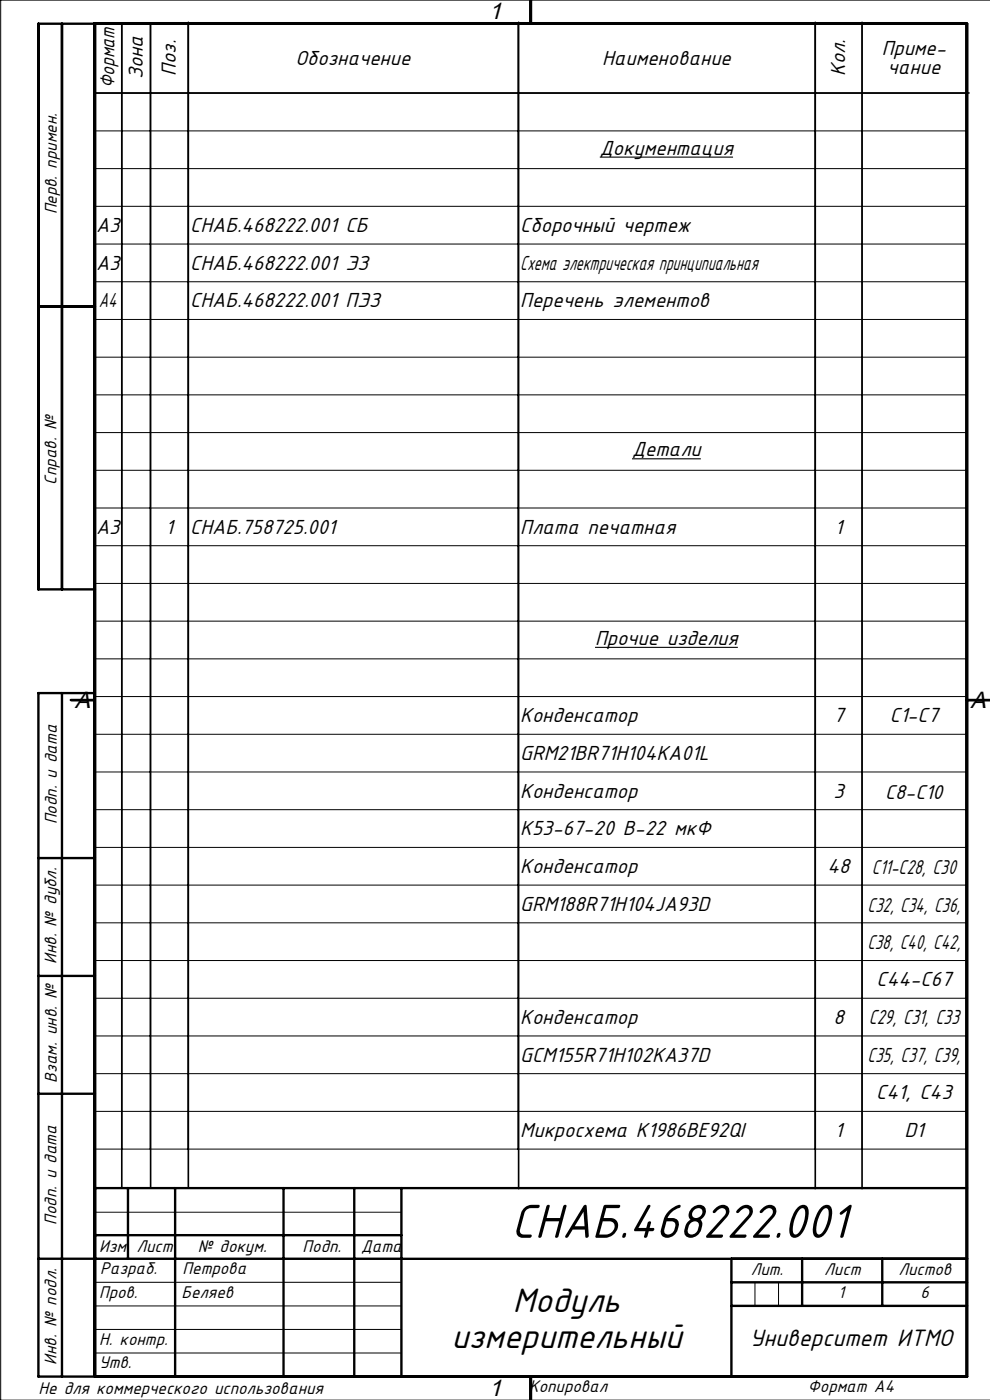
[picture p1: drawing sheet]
<svg xmlns="http://www.w3.org/2000/svg" width="210mm" height="297mm" viewBox="0 0 210 297" stroke-linecap="round" stroke-linejoin="round" font-family="sans-serif">
<defs><g id="words">
<text font-size="11.2" x="108.4" y="262.6">СНАБ.468222.001</text>
<g font-size="8">
<text x="108.8" y="278.4">Модуль</text>
<text x="95.7" y="285.9">измерительный</text>
</g>
<text font-size="5.6" x="159.1" y="285.6">Университет ИТМО</text>
<g font-size="5">
<text x="103.7" y="4.1">1</text>
<text x="15.9" y="150.1">A</text>
<text x="205.9" y="150.1">A</text>
<text x="103.7" y="296.1">1</text>
</g>
<g font-size="4.8">
<text x="187" y="11.6">Приме-</text>
<text x="30.3" y="16.9" transform="rotate(-90 30.3 16.9)">Зона</text>
<text x="37.3" y="16.1" transform="rotate(-90 37.3 16.1)">Поз.</text>
<text x="62.7" y="13.7">Обозначение</text>
<text x="127.7" y="13.7">Наименование</text>
<text x="179.3" y="16.2" transform="rotate(-90 179.3 16.2)">Кол.</text>
<text x="188.3" y="15.8">чание</text>
<text x="24.3" y="18.7" transform="rotate(-90 24.3 18.7)">Формат</text>
<text x="127.2" y="32.8">Документация</text>
<text x="20.4" y="49.2">А3</text>
<text x="40.4" y="49.2">СНАБ.468222.001 СБ</text>
<text x="110.4" y="49.2">Сборочный чертеж</text>
<text x="20.4" y="57.2">А3</text>
<text x="40.4" y="57.2">СНАБ.468222.001 ЭЗ</text>
<text x="110.4" y="57.2">Схема электрическая принципиальная</text>
<text x="21" y="65.2">А4</text>
<text x="40.4" y="65.2">СНАБ.468222.001 ПЭЗ</text>
<text x="110.4" y="65.2">Перечень элементов</text>
<text x="134.1" y="96.8">Детали</text>
<text x="20.4" y="113.2">А3</text>
<text x="35.1" y="113.2">1</text>
<text x="40.4" y="113.2">СНАБ.758725.001</text>
<text x="110.4" y="113.2">Плата печатная</text>
<text x="177.1" y="113.2">1</text>
<text x="126.2" y="136.8">Прочие изделия</text>
<text x="110.4" y="153.2">Конденсатор</text>
<text x="176.8" y="153.2">7</text>
<text x="188.7" y="153.2">C1-C7</text>
<text x="110.4" y="161.2">GRM21BR71H104KA01L</text>
<text x="110.4" y="169.2">Конденсатор</text>
<text x="176.8" y="169.2">3</text>
<text x="110.4" y="177.2">К53-67-20 В-22 мкФ</text>
<text x="110.4" y="185.2">Конденсатор</text>
<text x="175.5" y="185.2">48</text>
<text x="110.4" y="193.2">GRM188R71H104JA93D</text>
<text x="185.9" y="209.2">С44-С67</text>
<text x="110.4" y="217.2">Конденсатор</text>
<text x="176.8" y="217.2">8</text>
<text x="184.3" y="217.2">C29, C31, C33</text>
<text x="110.4" y="225.2">GCM155R71H102KA37D</text>
<text x="184" y="225.2">C35, C37, C39,</text>
<text x="185.9" y="233.2">C41, C43</text>
<text x="110.4" y="241.2">Микросхема К1986ВЕ92QI</text>
<text x="177.1" y="241.2">1</text>
<text x="191.8" y="241.2">D1</text>
</g>
<g font-size="4.7">
<text x="187.7" y="169.4">С8-С10</text>
<text x="185" y="185.4">С11-С28, C30</text>
<text x="184" y="193.4">C32, C34, C36,</text>
<text x="184" y="201.4">C38, C40, C42,</text>
</g>
<g font-size="4">
<text x="12" y="45.5" transform="rotate(-90 12 45.5)">Перв. примен.</text>
<text x="12" y="102.8" transform="rotate(-90 12 102.8)">Справ. №</text>
<text x="12" y="174.9" transform="rotate(-90 12 174.9)">Подп. и дата</text>
<text x="12" y="204.5" transform="rotate(-90 12 204.5)">Инв. № дубл.</text>
<text x="12" y="229.7" transform="rotate(-90 12 229.7)">Взам. инв. №</text>
<text x="12" y="259.9" transform="rotate(-90 12 259.9)">Подп. и дата</text>
<text x="21" y="265.6">Изм.</text>
<text x="28.9" y="265.6">Лист</text>
<text x="42" y="265.6">№ докум.</text>
<text x="64.2" y="265.6">Подп.</text>
<text x="76.6" y="265.6">Дата</text>
<text x="21" y="275.4">Пров.</text>
<text x="21.3" y="270.3">Разраб.</text>
<text x="38.5" y="275.4">Беляев</text>
<text x="38.7" y="270.3">Петрова</text>
<text x="159.3" y="270.4">Лит.</text>
<text x="174.8" y="270.4">Лист</text>
<text x="177.8" y="275.3">1</text>
<text x="190.6" y="270.4">Листов</text>
<text x="195.3" y="275.3">6</text>
<text x="21" y="285.3">Н. контр.</text>
<text x="12" y="289.5" transform="rotate(-90 12 289.5)">Инв. № подл.</text>
<text x="21" y="290.2">Утв.</text>
<text x="8.2" y="295.8">Не для коммерческого использования</text>
<text x="112.3" y="295.2">Копировал</text>
<text x="171.4" y="295.2">Формат А4</text>
</g>
</g></defs>
<path d="M127.2 33.3h28.3M134.1 97.3h14.6M126.2 137.3h30.3" fill="none" stroke="#000" stroke-width=".23"/>
<g fill="none" stroke="#000" stroke-width=".21">
<path d="M19.9 4.8h185v239h-185zM19.9 19.8h185M25.9 4.8v239M31.9 4.8v239M39.9 4.8v239M109.9 4.8v239M172.9 4.8v239M182.9 4.8v239M210.1 0h-210v297h210M19.9 27.8h185M19.9 35.8h185M19.9 43.8h185"/>
<path d="M19.9 51.8h185M19.9 59.8h185M19.9 67.8h185M19.9 75.8h185M19.9 83.8h185M19.9 91.8h185M19.9 99.8h185M19.9 107.8h185M19.9 115.8h185M19.9 123.8h185M19.9 131.8h185M19.9 139.8h185"/>
<path d="M19.9 147.8h185M19.9 155.8h185M19.9 163.8h185M19.9 171.8h185M19.9 179.8h185M19.9 187.8h185M19.9 195.8h185M19.9 203.8h185M19.9 211.8h185M19.9 219.8h185M19.9 227.8h185M19.9 235.8h185"/>
<path d="M20.1 257.2h65M20.1 277h65M20.1 267h65M20.1 272h65M160.1 272v5M165.1 272v5M20.1 282h65M20.1 287h65"/>
</g>
<path d="M20.4 19.7h185.2M25.8 5v247M31.9 5v246.8M40 4.7v247M110 4.7v247.5M172.9 4.7v247.5M182.9 4.7v247.5" fill="none" stroke="#000" stroke-width=".35"/>
<g fill="none" stroke="#000" stroke-width=".5">
<path d="M112.5 0v5M13.1 5v120M20 5h185v287h-185zM20.1 5v287M112.6 0v5M8.1 65h12M20.1 125h-12v-120h197v287h-197v-145h12M13.1 147v145M15 148.5h5M15.1 148.5h5M205 148.5h5M205.1 148.5h5"/>
<path d="M8.1 182h12M8.1 207h12M8.1 232h12M20.1 252h185M27.1 252v15M37.1 252v40M60.1 252v40M75.1 252v40M85.1 252v40M8.1 267h77M20.1 262h65M85.1 267h120"/>
<path d="M155.1 267v25M155.1 277h50M155.1 272h50M155.1 267h50M170.1 267v10M187.1 267v10M112.5 292v5M112.6 292v5"/>
</g>
<use href="#words"/>
</svg>
